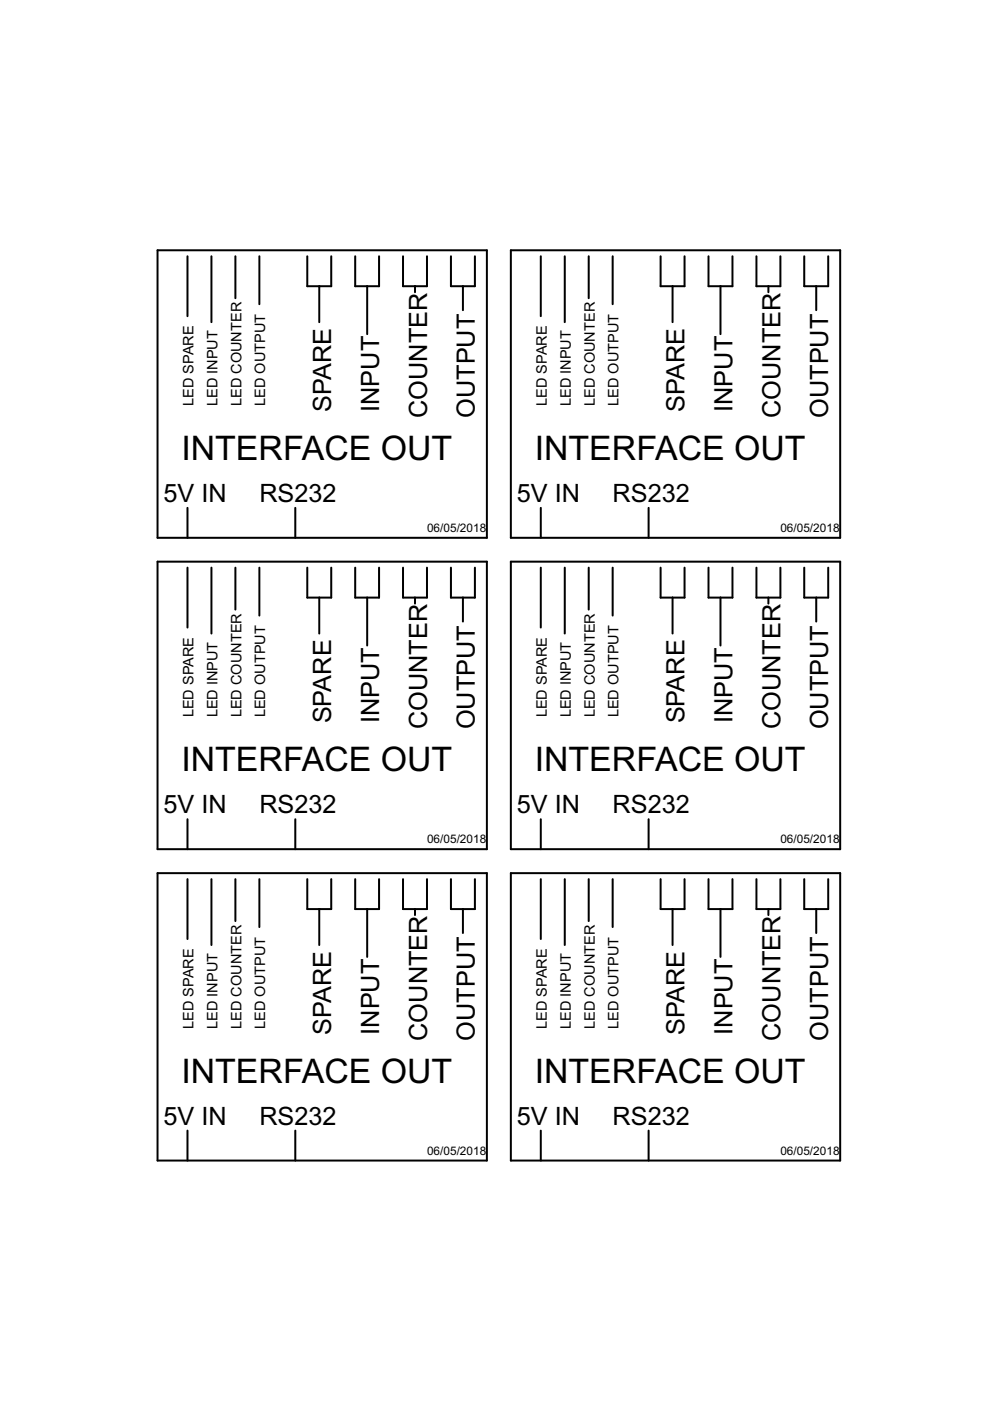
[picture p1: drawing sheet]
<svg xmlns="http://www.w3.org/2000/svg" width="210mm" height="297mm" viewBox="0 0 210 297" stroke-linecap="round" stroke-linejoin="round" font-family="sans-serif">
<defs><g id="words">
<g font-size="8">
<text x="38.5" y="97.5">INTERFACE OUT</text>
<text x="113.4" y="97.5">INTERFACE OUT</text>
<text x="38.5" y="163.5">INTERFACE OUT</text>
<text x="113.4" y="163.5">INTERFACE OUT</text>
<text x="38.5" y="229.6">INTERFACE OUT</text>
<text x="113.4" y="229.6">INTERFACE OUT</text>
</g>
<g font-size="6">
<text x="70.2" y="87.4" transform="rotate(-90 70.2 87.4)">SPARE</text>
<text x="80.4" y="87.4" transform="rotate(-90 80.4 87.4)">INPUT</text>
<text x="90.5" y="88.6" transform="rotate(-90 90.5 88.6)">COUNTER</text>
<text x="100.7" y="88.6" transform="rotate(-90 100.7 88.6)">OUTPUT</text>
<text x="145.1" y="87.4" transform="rotate(-90 145.1 87.4)">SPARE</text>
<text x="155.3" y="87.4" transform="rotate(-90 155.3 87.4)">INPUT</text>
<text x="165.4" y="88.6" transform="rotate(-90 165.4 88.6)">COUNTER</text>
<text x="175.6" y="88.6" transform="rotate(-90 175.6 88.6)">OUTPUT</text>
<text x="34.7" y="106.4">5V IN</text>
<text x="55" y="106.4">RS232</text>
<text x="109.6" y="106.4">5V IN</text>
<text x="129.9" y="106.4">RS232</text>
<text x="70.2" y="153.4" transform="rotate(-90 70.2 153.4)">SPARE</text>
<text x="80.4" y="153.4" transform="rotate(-90 80.4 153.4)">INPUT</text>
<text x="90.5" y="154.6" transform="rotate(-90 90.5 154.6)">COUNTER</text>
<text x="100.7" y="154.6" transform="rotate(-90 100.7 154.6)">OUTPUT</text>
<text x="145.1" y="153.4" transform="rotate(-90 145.1 153.4)">SPARE</text>
<text x="155.3" y="153.4" transform="rotate(-90 155.3 153.4)">INPUT</text>
<text x="165.4" y="154.6" transform="rotate(-90 165.4 154.6)">COUNTER</text>
<text x="175.6" y="154.6" transform="rotate(-90 175.6 154.6)">OUTPUT</text>
<text x="34.7" y="172.4">5V IN</text>
<text x="55" y="172.4">RS232</text>
<text x="109.6" y="172.4">5V IN</text>
<text x="129.9" y="172.4">RS232</text>
<text x="70.2" y="219.4" transform="rotate(-90 70.2 219.4)">SPARE</text>
<text x="80.4" y="219.4" transform="rotate(-90 80.4 219.4)">INPUT</text>
<text x="90.5" y="220.7" transform="rotate(-90 90.5 220.7)">COUNTER</text>
<text x="100.7" y="220.7" transform="rotate(-90 100.7 220.7)">OUTPUT</text>
<text x="145.1" y="219.4" transform="rotate(-90 145.1 219.4)">SPARE</text>
<text x="155.3" y="219.4" transform="rotate(-90 155.3 219.4)">INPUT</text>
<text x="165.4" y="220.7" transform="rotate(-90 165.4 220.7)">COUNTER</text>
<text x="175.6" y="220.7" transform="rotate(-90 175.6 220.7)">OUTPUT</text>
<text x="34.7" y="238.4">5V IN</text>
<text x="55" y="238.4">RS232</text>
<text x="109.6" y="238.4">5V IN</text>
<text x="129.9" y="238.4">RS232</text>
</g>
<g font-size="3.4">
<text x="41" y="86.1" transform="rotate(-90 41 86.1)">LED SPARE</text>
<text x="46.1" y="86.1" transform="rotate(-90 46.1 86.1)">LED INPUT</text>
<text x="51.2" y="86.1" transform="rotate(-90 51.2 86.1)">LED COUNTER</text>
<text x="56.3" y="86.1" transform="rotate(-90 56.3 86.1)">LED OUTPUT</text>
<text x="115.9" y="86.1" transform="rotate(-90 115.9 86.1)">LED SPARE</text>
<text x="121" y="86.1" transform="rotate(-90 121 86.1)">LED INPUT</text>
<text x="126.1" y="86.1" transform="rotate(-90 126.1 86.1)">LED COUNTER</text>
<text x="131.2" y="86.1" transform="rotate(-90 131.2 86.1)">LED OUTPUT</text>
<text x="41" y="152.1" transform="rotate(-90 41 152.1)">LED SPARE</text>
<text x="46.1" y="152.1" transform="rotate(-90 46.1 152.1)">LED INPUT</text>
<text x="51.2" y="152.1" transform="rotate(-90 51.2 152.1)">LED COUNTER</text>
<text x="56.3" y="152.1" transform="rotate(-90 56.3 152.1)">LED OUTPUT</text>
<text x="115.9" y="152.1" transform="rotate(-90 115.9 152.1)">LED SPARE</text>
<text x="121" y="152.1" transform="rotate(-90 121 152.1)">LED INPUT</text>
<text x="126.1" y="152.1" transform="rotate(-90 126.1 152.1)">LED COUNTER</text>
<text x="131.2" y="152.1" transform="rotate(-90 131.2 152.1)">LED OUTPUT</text>
<text x="41" y="218.1" transform="rotate(-90 41 218.1)">LED SPARE</text>
<text x="46.1" y="218.1" transform="rotate(-90 46.1 218.1)">LED INPUT</text>
<text x="51.2" y="218.1" transform="rotate(-90 51.2 218.1)">LED COUNTER</text>
<text x="56.3" y="218.1" transform="rotate(-90 56.3 218.1)">LED OUTPUT</text>
<text x="115.9" y="218.1" transform="rotate(-90 115.9 218.1)">LED SPARE</text>
<text x="121" y="218.1" transform="rotate(-90 121 218.1)">LED INPUT</text>
<text x="126.1" y="218.1" transform="rotate(-90 126.1 218.1)">LED COUNTER</text>
<text x="131.2" y="218.1" transform="rotate(-90 131.2 218.1)">LED OUTPUT</text>
</g>
<g font-size="2.8">
<text x="90.5" y="112.7">06/05/2018</text>
<text x="165.4" y="112.7">06/05/2018</text>
<text x="90.5" y="178.8">06/05/2018</text>
<text x="165.4" y="178.8">06/05/2018</text>
<text x="90.5" y="244.8">06/05/2018</text>
<text x="165.4" y="244.8">06/05/2018</text>
</g>
</g></defs>
<g fill="none" stroke="#000" stroke-width=".42">
<path d="M33.4 53.1h69.8v60.9h-69.8zM39.8 54.3v12.7M44.8 54.3v14M49.9 54.3v8.9M55 54.3v10.2M65.2 54.3v6.4h5v-6.4M75.3 54.3v6.4h5.1v-6.4M85.4 54.3v6.4h5.1v-6.4M95.6 54.3v6.4h5.1v-6.4M108.3 53.1h69.8v60.9h-69.8zM114.7 54.3v12.7M119.7 54.3v14"/>
<path d="M124.8 54.3v8.9M129.9 54.3v10.2M140.1 54.3v6.4h5v-6.4M150.2 54.3v6.4h5.1v-6.4M160.4 54.3v6.4h5.1v-6.4M170.5 54.3v6.4h5.1v-6.4M67.7 60.7v7.6M77.9 60.7v10.1M88 60.7v1.3M98.1 60.7v5.1M142.6 60.7v7.6M152.8 60.7v10.1"/>
<path d="M162.9 60.7v1.3M173.1 60.7v5.1M33.4 119.1h69.8v60.9h-69.8zM39.8 107.7v6.3M62.6 107.7v6.3M108.3 119.1h69.8v60.9h-69.8zM114.7 107.7v6.3M137.5 107.7v6.3M39.8 120.4v12.7M44.8 120.4v13.9M49.9 120.4v8.8M55 120.4v10.1"/>
<path d="M65.2 120.4v6.3h5v-6.3M67.7 126.7v7.6M75.3 120.4v6.3h5.1v-6.3M77.9 126.7v10.2M85.4 120.4v6.3h5.1v-6.3M88 126.7v1.3M95.6 120.4v6.3h5.1v-6.3M98.1 126.7v5.1M114.7 120.4v12.7M119.7 120.4v13.9M124.8 120.4v8.8M129.9 120.4v10.1"/>
<path d="M140.1 120.4v6.3h5v-6.3M142.6 126.7v7.6M150.2 120.4v6.3h5.1v-6.3M152.8 126.7v10.2M160.4 120.4v6.3h5.1v-6.3M162.9 126.7v1.3M170.5 120.4v6.3h5.1v-6.3M173.1 126.7v5.1M39.8 173.7v6.3M62.6 173.7v6.3M114.7 173.7v6.3M137.5 173.7v6.3"/>
<path d="M33.4 185.1h69.8v61h-69.8zM39.8 186.4v12.7M44.8 186.4v14M49.9 186.4v8.9M55 186.4v10.2M65.2 186.4v6.3h5v-6.3M67.7 192.7v7.7M75.3 186.4v6.3h5.1v-6.3M77.9 192.7v10.2M85.4 186.4v6.3h5.1v-6.3M88 192.7v1.3M95.6 186.4v6.3h5.1v-6.3"/>
<path d="M98.1 192.7v5.1M108.3 185.1h69.8v61h-69.8zM114.7 186.4v12.7M119.7 186.4v14M124.8 186.4v8.9M129.9 186.4v10.2M140.1 186.4v6.3h5v-6.3M142.6 192.7v7.7M150.2 186.4v6.3h5.1v-6.3M152.8 192.7v10.2M160.4 186.4v6.3h5.1v-6.3M162.9 192.7v1.3"/>
<path d="M170.5 186.4v6.3h5.1v-6.3M173.1 192.7v5.1M39.8 239.7v6.4M62.6 239.7v6.4M114.7 239.7v6.4M137.5 239.7v6.4"/>
</g>
<use href="#words"/>
</svg>
